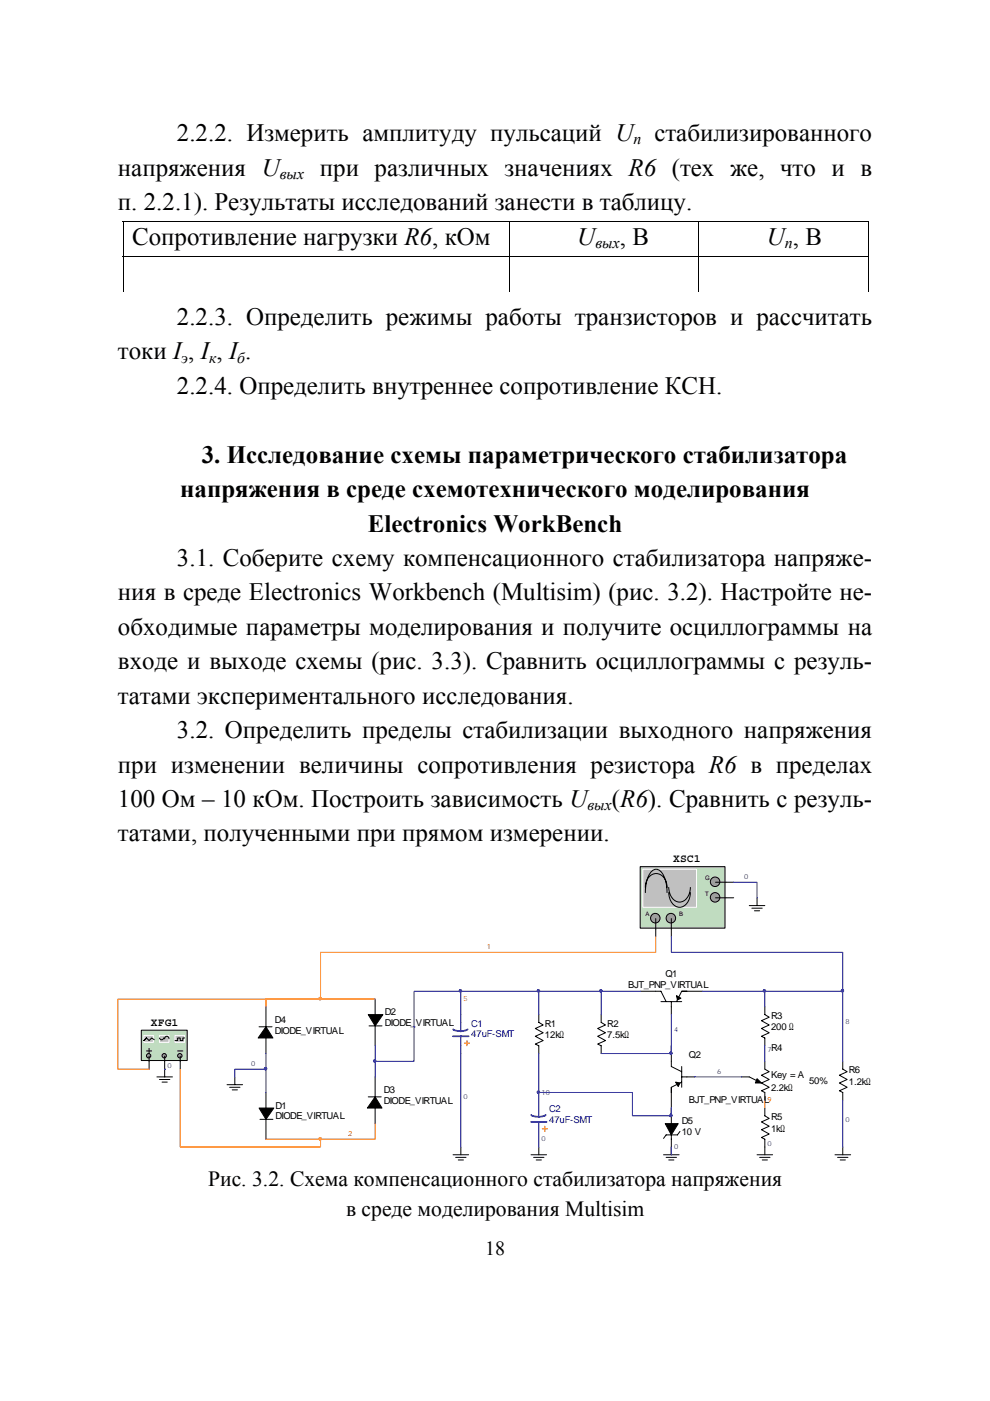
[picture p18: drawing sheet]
<svg xmlns="http://www.w3.org/2000/svg" width="210mm" height="297mm" viewBox="0 0 210 297" stroke-linecap="round" stroke-linejoin="round" font-family="sans-serif">
<defs><g id="words">
<g font-size="5.3">
<text x="37.5" y="29.9">2.2.2. Измерить амплитуду пульсаций U</text>
<text x="138.8" y="29.9">стабилизированного</text>
<text x="25" y="37.2">напряжения U</text>
<text x="67.8" y="37.2">при различных значениях R6 (тех же, что и в</text>
<text x="25" y="44.5">п. 2.2.1). Результаты исследований занести в таблицу.</text>
<text x="28" y="52">Сопротивление нагрузки R6, кОм</text>
<text x="122.4" y="52">U</text>
<text x="131.5" y="52">, В</text>
<text x="162.7" y="52">U , В</text>
<text x="37.5" y="68.9">2.2.3. Определить режимы работы транзисторов и рассчитать</text>
<text x="25" y="76.2">токи I , I , I .</text>
<text x="37.5" y="83.5">2.2.4. Определить внутреннее сопротивление КСН.</text>
<text x="42.8" y="98.1">3. Исследование схемы параметрического стабилизатора</text>
<text x="38.2" y="105.4">напряжения в среде схемотехнического моделирования</text>
<text x="78" y="112.7">Electronics WorkBench</text>
<text x="37.5" y="120">3.1. Соберите схему компенсационного стабилизатора напряже-</text>
<text x="25" y="127.3">ния в среде Electronics Workbench (Multisim) (рис. 3.2). Настройте не-</text>
<text x="25" y="134.6">обходимые параметры моделирования и получите осциллограммы на</text>
<text x="25" y="141.9">входе и выходе схемы (рис. 3.3). Сравнить осциллограммы с резуль-</text>
<text x="25" y="149.2">татами экспериментального исследования.</text>
<text x="37.5" y="156.5">3.2. Определить пределы стабилизации выходного напряжения</text>
<text x="25" y="163.8">при изменении величины сопротивления резистора R6 в пределах</text>
<text x="25" y="171.1">100 Ом – 10 кОм. Построить зависимость U</text>
<text x="129.8" y="171.1">(R6). Сравнить с резуль-</text>
<text x="25" y="178.4">татами, полученными при прямом измерении.</text>
</g>
<g font-size="4.6">
<text x="44.1" y="251.4">Рис. 3.2. Схема компенсационного стабилизатора напряжения</text>
<text x="73.4" y="257.7">в среде моделирования Multisim</text>
</g>
<text font-size="4.2" x="102.9" y="266.2">18</text>
<g font-size="3.3">
<text x="134.3" y="30.6">п</text>
<text x="59.3" y="37.9">вых</text>
<text x="126.3" y="52.7">вых</text>
<text x="166.5" y="52.7">п</text>
<text x="38.5" y="76.9">э</text>
<text x="44.4" y="76.9">к</text>
<text x="50.3" y="76.9">б</text>
<text x="124.6" y="171.8">вых</text>
</g>
<g font-size="2.4">
<text x="142.8" y="182.8">XSC1</text>
<text x="32" y="217.5">XFG1</text>
</g>
<g font-size="2">
<text x="133.2" y="209.4">BJT_PNP_VIRTUAL</text>
<text x="141.1" y="207.2">Q1</text>
<text x="81.6" y="215.3">D2</text>
<text x="58.3" y="216.9">D4</text>
<text x="58.3" y="219.1">DIODE_VIRTUAL</text>
<text x="81.6" y="217.5">DIODE_VIRTUAL</text>
<text x="115.6" y="217.7">R1</text>
<text x="115.6" y="220.1">12kΩ</text>
<text x="128.8" y="217.7">R2</text>
<text x="128.8" y="220.1">7.5kΩ</text>
<text x="163.5" y="216">R3</text>
<text x="163.5" y="218.4">200 Ω</text>
<text x="146.1" y="224.3">Q2</text>
<text x="163.5" y="222.8">R4</text>
<text x="180.1" y="227.6">R6</text>
<text x="81.4" y="231.8">D3</text>
<text x="81.4" y="234">DIODE_VIRTUAL</text>
<text x="146.1" y="233.8">BJT_PNP_VIRTUAL</text>
<text x="163.5" y="228.5">Key = A</text>
<text x="163.5" y="231.3">2.2kΩ</text>
<text x="171.6" y="229.8">50%</text>
<text x="180.1" y="230">1.2kΩ</text>
<text x="58.4" y="235.1">D1</text>
<text x="58.4" y="237.3">DIODE_VIRTUAL</text>
<text x="144.6" y="238.4">D5</text>
<text x="163.5" y="237.5">R5</text>
<text x="163.5" y="239.9">1kΩ</text>
<text x="144.6" y="240.6">10 V</text>
</g>
<g font-size="2" fill="#00f">
<text x="100" y="217.7">C1</text>
<text x="100" y="219.9">47uF-SMT</text>
<text x="116.5" y="235.8">C2</text>
<text x="116.5" y="238">47uF-SMT</text>
</g>
<g font-size="1.5" fill="#00f">
<text x="157.8" y="186.4">0</text>
<text x="143" y="218.9">4</text>
<text x="179.3" y="217.2">8</text>
<text x="35.5" y="226.4">0</text>
<text x="53.3" y="226">0</text>
<text x="152.1" y="227.7">6</text>
<text x="162.8" y="223.1">7</text>
<text x="98.3" y="233">0</text>
<text x="114.9" y="232.1">10</text>
<text x="179.3" y="238">0</text>
<text x="114.9" y="242">0</text>
<text x="143" y="243.6">0</text>
<text x="162.8" y="242.9">0</text>
</g>
<g font-size="1.5" fill="#ff7c00">
<text x="103.3" y="201.3">1</text>
<text x="98.3" y="212.3">5</text>
</g>
<g font-size="1.5" fill="#f00">
<text x="162.8" y="233.7">9</text>
<text x="73.9" y="240.9">2</text>
</g>
<g font-size="1.3">
<text x="149.6" y="186.6">G</text>
<text x="149.6" y="189.9">T</text>
<text x="136.9" y="194.3">A</text>
<text x="144.1" y="194.3">B</text>
</g>
</g></defs>
<path d="M26 46.9h.2v.2h-.2zM184.1 46.9h.2v.2h-.2z" fill="#000"/>
<g fill="none" stroke="#000" stroke-width=".21">
<path d="M26 47h158.3M26 54.5h158.3M26.1 47.1v7.3M26.1 54.6v7.3M108 47.1v7.3M108 54.6v7.3M148.3 47.1v7.3M148.3 54.6v7.3M184.2 47.1v7.3M184.2 54.6v7.3M54.9 217.7h2.8M56.4 213.5v4.4"/>
<path d="M56.4 217.7v5.7M78.3 217.5h2.7M79.6 217.3v4.4M79.6 211.8v5.7M55.1 237.3h2.8M56.4 237.1v4.4M56.4 231.6v5.7M78.1 232.6h2.8M79.6 228.3v4.4M79.6 232.6v5.6"/>
</g>
<g fill="#000" stroke="#000" stroke-width=".21">
<path d="M78.1 215.1h3.1l-1.6 2.4z" fill-rule="evenodd"/>
<path d="M56.4 217.7l1.5 2.4h-3.1z" fill-rule="evenodd"/>
<path d="M54.9 234.9h3.2l-1.7 2.4z" fill-rule="evenodd"/>
<path d="M79.6 232.6l1.4 2.3h-3.1z" fill-rule="evenodd"/>
</g>
<path d="M135.8 183.7h18v13.1h-18z" fill-rule="evenodd" fill="#c0dcc0" stroke="#000" stroke-width=".21"/>
<circle cx="139" cy="194.7" r="1.01" fill="#a0a0a4" stroke="#000" stroke-width=".21"/>
<path d="M139.1 194.8v2.2" fill="none" stroke="#000" stroke-width=".21"/>
<circle cx="142.3" cy="194.7" r="1.01" fill="#a0a0a4" stroke="#000" stroke-width=".21"/>
<path d="M142.4 194.8v2.2" fill="none" stroke="#000" stroke-width=".21"/>
<circle cx="151.7" cy="187" r="1.01" fill="#a0a0a4" stroke="#000" stroke-width=".21"/>
<path d="M151.8 187h2.2" fill="none" stroke="#000" stroke-width=".21"/>
<circle cx="151.7" cy="190.3" r="1.01" fill="#a0a0a4" stroke="#000" stroke-width=".21"/>
<path d="M151.8 190.4h2.2" fill="none" stroke="#000" stroke-width=".21"/>
<path d="M136.3 184.3h11.4v8.1h-11.4z" fill-rule="evenodd" fill="#c0c0c0" stroke="#fff" stroke-width=".21"/>
<g fill="none" stroke="#000" stroke-width=".21">
<path d="M136.9 188.2a2.56 2.56 0 0 1 2.8-2.9 2.92 2.92 0 0 1 1.8 2.9M136.9 189.3a7 7 0 0 1 1.4-4.6 1.34 1.34 0 0 1 2.2 .4 7.7 7.7 0 0 1 1 4.2M139.1 197v1.6M141.8 188.2a2.92 2.92 0 0 0 2.3 3.1 2.76 2.76 0 0 0 2.3-3.1M141.8 189.3a2.92 2.92 0 0 0 2.3 3.1 2.76 2.76 0 0 0 2.3-3.1M142.4 197v1.6M154 187h1.6M154 190.4h1.6M158.9 192h3.3M159.5 192.6h2.2M160 193.1h1.1M160.6 190.4v1.6"/>
<path d="M48.2 230h3.3M48.7 230.5h2.2M49.3 231.1h1.1M49.8 228.3v1.7M96.1 244.8h3.3M96.6 245.4h2.2M97.2 245.9h1.1M97.7 243.2v1.6M112.6 244.8h3.3M113.2 245.4h2.2M113.7 245.9h1.1M114.3 243.2v1.6"/>
<path d="M160.6 244.8h3.3M161.1 245.4h2.2M161.7 245.9h1.1M162.2 243.2v1.6M177.1 244.8h3.3M177.7 245.4h2.2M178.2 245.9h1.1M178.8 243.2v1.6"/>
</g>
<path d="M30 218.4h9.7v6.5h-9.7z" fill-rule="evenodd" fill="#c0dcc0" stroke="#000" stroke-width=".21"/>
<circle cx="31.5" cy="223.8" r=".46" fill="#a0a0a4" stroke="#000" stroke-width=".21"/>
<path d="M31.1 222.8h1.1M31.6 223.9v1.1" fill="none" stroke="#000" stroke-width=".21"/>
<circle cx="34.8" cy="223.8" r=".46" fill="#a0a0a4" stroke="#000" stroke-width=".21"/>
<path d="M34.9 223.9v1.1" fill="none" stroke="#000" stroke-width=".21"/>
<circle cx="38.1" cy="223.8" r=".46" fill="#a0a0a4" stroke="#000" stroke-width=".21"/>
<path d="M31.6 222.3v1.1M37.7 222.8h1.1M38.2 223.9v1.1" fill="none" stroke="#000" stroke-width=".21"/>
<g fill="#c0c0c0" stroke="#fff" stroke-width=".21">
<path d="M30.5 219.5h2v1.5h-2z" fill-rule="evenodd"/>
<path d="M33.8 219.5h2v1.5h-2z" fill-rule="evenodd"/>
<path d="M37.1 219.5h2.1v1.5h-2.1z" fill-rule="evenodd"/>
</g>
<g fill="none" stroke="#000" stroke-width=".21">
<path d="M114.3 215.1v1.7l.9 .5-1.7 .8 1.7 .9-1.7 .7 1.7 .9-1.7 .8 .8 .3v1.7M127.5 215.1v1.7l.9 .5-1.6 .8 1.6 .9-1.6 .7 1.6 .9-1.6 .8 .7 .3v1.7M135.8 210.2h4.4l1.1 2.2M140.2 212.4h4.4M142.4 212.4v2.7M144.6 210.2h4.4M145.7 210.2h-1.1l-1.1 2.2M162.2 213.5v1.6l1 .6-1.7 .7 1.7 .9-1.7 .8 1.7 .9-1.7 .7 .7 .4v1.6M31.6 225v1.7M32.7 220.5l-.5-.4-.6 .5-.5-.5-.6 .5M33.3 228.3h3.3M33.8 228.9h2.2"/>
<path d="M34.4 229.4h1.1M34.7 220a.46 .46 0 0 1-.4 .5 .46 .46 0 0 1-.5-.4M34.9 225v3.3M35.8 220.2a.46 .46 0 0 0-.4-.5 .46 .46 0 0 0-.5 .6M38.2 225v1.7M39.2 220.1h-.4v.5h-.6v-.5h-.5v.5h-.6M142.4 221.7v4.4l2.2 1.1M142.4 230.5v14.3M144.2 239.9l-.5 .7h-2.4l-.6 .8M144.6 229.4l-2.2 1.1v1.1M144.6 226.1v4.4M144.6 228.3h2.7"/>
<path d="M157.3 228.3h1.6l2.6 1.3M162.2 234.9v1.7l1 .5-1.7 .8 1.7 .9-1.7 .7 1.7 .9-1.7 .8 .7 .3v1.7M162.2 225v1.7l1 .5-1.7 .8 1.7 .9-1.7 .7 1.7 .9-1.7 .8 .7 .3v1.7M178.8 225v1.7l.9 .5-1.7 .8 1.7 .9-1.7 .7 1.7 .9-1.7 .8 .8 .3v1.7M140.7 244.8h3.3M141.3 245.4h2.2M141.8 245.9h1.1"/>
</g>
<g fill="#f00" stroke="#f00" stroke-width=".21">
<circle cx="67.9" cy="211.7" r=".27"/>
<circle cx="67.9" cy="241.4" r=".27"/>
</g>
<g fill="#00f" stroke="#00f" stroke-width=".21">
<circle cx="56.3" cy="226.6" r=".27"/>
<circle cx="79.5" cy="224.9" r=".28"/>
<circle cx="97.7" cy="210.1" r=".27"/>
<circle cx="114.2" cy="210.1" r=".27"/>
<circle cx="127.4" cy="210.1" r=".27"/>
<circle cx="142.3" cy="223.3" r=".28"/>
<circle cx="162.1" cy="210.1" r=".27"/>
<circle cx="178.7" cy="210.1" r=".27"/>
<circle cx="142.3" cy="236.5" r=".28"/>
<circle cx="114.2" cy="231.5" r=".27"/>
</g>
<g fill="#000" stroke="#000" stroke-width=".21">
<path d="M143.5 211.1l.9 .5-.7 .4z" fill-rule="evenodd"/>
<path d="M143.3 229.4l.9 .2-.4 .8z" fill-rule="evenodd"/>
<path d="M141.1 238.2h2.7l-1.4 2.4z" fill-rule="evenodd"/>
<path d="M160.6 228.7l.9 .9h-1.3z" fill-rule="evenodd"/>
</g>
<g fill="none" stroke="#00f" stroke-width=".21">
<path d="M142.4 198.6v3.3h36.4v8.3M155.6 187h5v3.4M97.7 210.2h-9.9v14.8h-8.2M97.7 210.2v8.6M97.7 219.7v23.5M97.7 210.2h38.1M114.3 210.2v4.9M127.5 210.2v4.9M142.4 215.1v8.3h-14.9M149 210.2h29.8M162.2 210.2v3.3M178.8 210.2v14.8"/>
<path d="M34.9 226.7h.1M56.4 223.4v8.2M56.4 226.7h-6.6v1.6M79.6 221.7v6.6M114.3 231.6h19.8v5h8.3v-1.7M114.3 223.4v13.6M114.3 237.9v5.3M147.3 228.3h10M162.2 221.7v3.3M178.8 233.3v9.9M142.4 243.2v1.6"/>
</g>
<path d="M96.1 219.7h3.3M99.2 218.2a3.4 3.4 0 0 1-3.1 0M112.6 237.9h3.3M115.7 236.4a3.4 3.4 0 0 1-3 0" fill="none" stroke="#00f" stroke-width=".37"/>
<path d="M79.6 211.8h-23.2v1.7M38.2 226.7v16.5h29.8v-1.7M79.6 238.2v3.3h-23.2M98.5 221.2h1.1M99 220.6v1.1M115 239.3h1.1M115.6 238.8v1.1M162.2 233.3v1.6" fill="none" stroke="#f00" stroke-width=".21"/>
<path d="M139.1 198.6v3.3h-71.1v9.9h-43v14.9h6.6" fill="none" stroke="#ff7c00" stroke-width=".21"/>
<use href="#words"/>
</svg>
